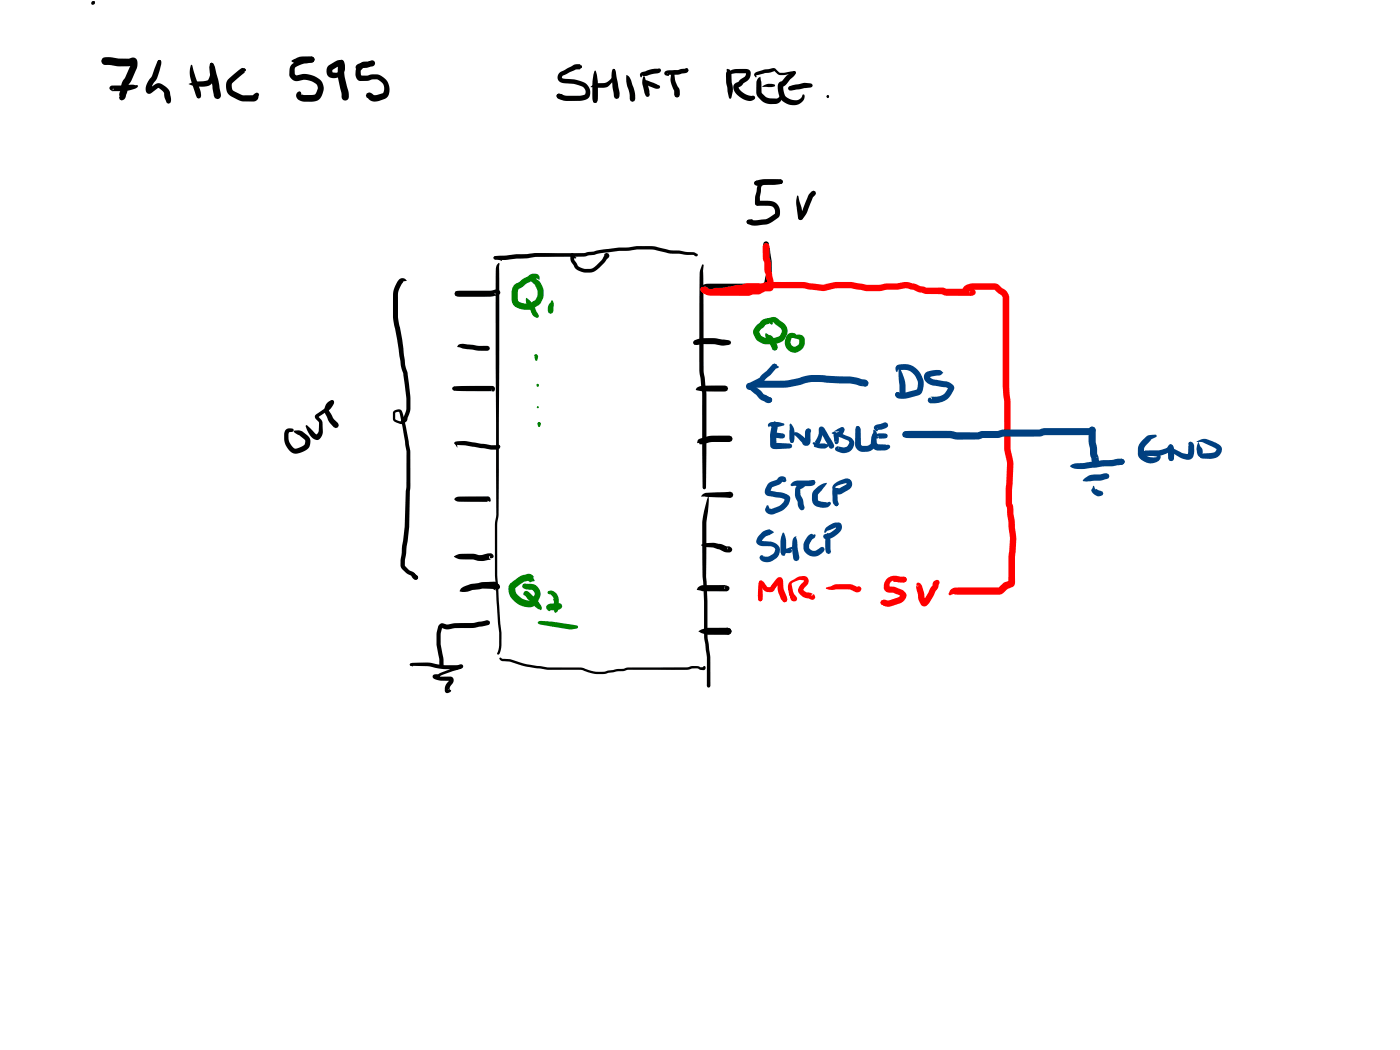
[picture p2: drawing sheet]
<svg xmlns="http://www.w3.org/2000/svg" width="285mm" height="214mm" viewBox="0 0 285 214" stroke-linecap="round" stroke-linejoin="round" font-family="sans-serif">
<g fill="#000">
<path d="M20.9 11.9a3.1 3.1 0 0 1 2.3-.1l1 .1 2 .1a1.13 1.13 0 0 1 1.4-.1 1.13 1.13 0 0 1 .4 1.3l-.1 .7-1.1 2.5-.6 .9-.6 2.5a.8 .8 0 0 1-1.2 .5l-.2-.4 .2-.4-.1-.2 .3-1.3a3.1 3.1 0 0 1 .8-2l1.1-2.6 .1-.7 .3 .4h.4a4.9 4.9 0 0 1-3.1 .4l-1.7-.2a1.84 1.84 0 0 1-1.8-.6v-.3zM20.8 12l.3-.3 1.2 .2 .1 .2-.6 1a.78 .78 0 0 1-.9-.1 .78 .78 0 0 1-.1-1zM22.4 17.6l.4-.2h2.4a4.9 4.9 0 0 1 2.5-.1l.3 .1a.85 .85 0 0 1-.9 .8 11.3 11.3 0 0 1-4.3 .3l.3-.2v-.2l-.2 .5-.3-.2-.3-.3zM32.2 12.3h.5l.1 .3-.2 .3h-.3a.21 .21 0 0 1-.2-.1 .21 .21 0 0 1 0-.2zM32.2 12.3l.2-.1 .3 .1v.5l-.3 .2-.2-.2zM32.2 12.3l.2-.1 .3 .1 .1 .4a7.4 7.4 0 0 1-.8 3.2 4.7 4.7 0 0 0-1.2 2.3l-.6-.1 1.7-1.1a1.22 1.22 0 0 1 1.2 .2l1 .7a3.2 3.2 0 0 1 .7 2.4l-.1 .7-.4 .1-.3-.1-.5-1-.1-1.1-1.1-1-1.1 .8a.87 .87 0 0 1-1.2 .2 .87 .87 0 0 1-.3-1.1l.4-1.2 .9-1.2zM38.4 17.1a8.8 8.8 0 0 1 3.6-.7l.4-.2a4.2 4.2 0 0 0 .3-3.1l.4-.3 .3 .1 .1 .2-.2 1.7a2.37 2.37 0 0 1-.2 2.3 4.8 4.8 0 0 1-4.7 0zM38.8 13.3l.2-.1 .1 .1 1.7 5.1 .1 1-.1 .5-.3 .2-.4-.2-1-2.8a5.5 5.5 0 0 1-.3-3.8zM42.8 12.9l.3-.1 .3 .1a2.74 2.74 0 0 1 .6 1.8l.4 1.5 .6 3.2a.73 .73 0 0 1-.7 .8l-.5-.2-.3-.5-.8-4.6-.1-1.1zM49.5 14h.4l.1 .2-.1 .3h-.4l-.1-.2zM49.5 14.1l.2-.1 .2 .1 .1 .3-.6 .2zM46.5 16.1l2.8-2.3a.54 .54 0 0 1 .6 .7l-.3 .1 .2 .1v.1l-2.5 2.1a1.58 1.58 0 0 0 .1 1.4l2.1 1.1h2.1l-.2 .1 .9-.7 .3 .2 .2 .3-.2 .3a1.03 1.03 0 0 1-1 1.1l-2.4-.1-2.1-1a2.49 2.49 0 0 1-.6-3.5z"/>
<path d="M59.3 12.4a5.1 5.1 0 0 1 4.5-.8l.3 .5-.2 .5-.5 .2-.3-.1 .3 .1h-1.8a2.51 2.51 0 0 1-2.3-.4zM59.4 13.1a9 9 0 0 1 3.8-1.5l-.2 .1 .4-.2 .5 .2 .2 .4-.4 .6a6.5 6.5 0 0 0-3.7 1.2v1.3v-.1l.3 .3 .5-.1a4.2 4.2 0 0 1 2.9 .1 2.69 2.69 0 0 1 2.2 3.1l-.5 1.2a1.92 1.92 0 0 1-1.9 1h-1.5a1.34 1.34 0 0 1-1.5-1.8l.4-.3 .3 .1 .1 .6 .1-.1 .6 .2 2.1-.2 .4-.5 .2-.9a1.73 1.73 0 0 0-1.6-1.4l-1.1-.2-1 .2a1.56 1.56 0 0 1-2.1-1.3 2.41 2.41 0 0 1 .5-2zM66.8 13.4l1.2-.8a1.08 1.08 0 0 1 1.9 .3v.1a.47 .47 0 0 1-.6 .3l.1-.3-.2 .3-1.5 .9v.5a1.32 1.32 0 0 0 1.4 0 1.32 1.32 0 0 0 .6-1.3l-.3-.3a.38 .38 0 0 0 .6-.1 15.5 15.5 0 0 0 1 5.9v.8a.74 .74 0 0 1-.7 .8 .74 .74 0 0 1-.8-.8v-.8a11.9 11.9 0 0 1-.6-6.3 .7 .7 0 0 1 .9-.3 .7 .7 0 0 1 .4 .8 2.16 2.16 0 0 1-.9 2.5 2.16 2.16 0 0 1-2.6-.3l-.2-1.1zM72.6 13.2l.6-.3 2.4-.4a.43 .43 0 0 0-.3 .5 .43 .43 0 0 0 .5 .3l-.5 .2h-1.2l-.6 .9 .1 1.1-.2-.1h1.1a4.4 4.4 0 0 1 3.1 .1 2.92 2.92 0 0 1 1 4.5l-1.4 .6-1.2 .1-.8-.4-.5-.4-.2-.5 .2-.4 .4-.2 1.2 .6 1.6-.4a1.74 1.74 0 0 0-.4-2.4l-.7-.5-1.2 .1a3.7 3.7 0 0 1-2.3 .3 1.47 1.47 0 0 1-.9-2l.2-.6 1-1.2 .4-.1 1-.1a.71 .71 0 0 1 1-.1 .71 .71 0 0 1 .2 .9l-.3 .2-1.3 .3-1.4 .2-.1-.2v.6a.64 .64 0 0 1-.6-.4 .64 .64 0 0 1 .1-.8zM113.4 19.3a.87 .87 0 0 1 1.2 .1l-.1 .3-.7 .3-.4-.1-.1-.4zM118.2 13.3l.3 .3-.3 .3-.2-.3zM113.9 14.8l3.1-1.7a1.19 1.19 0 0 1 1.5 .5 1.21 1.21 0 0 1-1.2 .5l-2.7 1.3-.2 .2a.27 .27 0 0 0 0 .3 .27 .27 0 0 0 .3 .1l2.8 .3a2.68 2.68 0 0 1 2.7 2.5l-.1 .7-.3 .5-.6 .3-1.1 .2h-3.4l-1.1-.4-.3-.6 .1-.3 .4-.2 .4 .4-.1-.3 1.3 .4h2.7l1-.3a1.21 1.21 0 0 0-.8-1.7l-1.5-.4-1.4-.1a1.58 1.58 0 0 1-1.9-1l.1-.6zM120.3 17.6a3.1 3.1 0 0 1 2.6-.7l.4-.1a2 2 0 0 0 1.4-2.5l.3-.3 .2 .1a3 3 0 0 1-2.2 3.8h-1.4l-1.3-.2zM121.2 14.3a10.6 10.6 0 0 1 .5 5.1v.8l-.2 .6-.3 .2-.4-.2a3.6 3.6 0 0 1-.2-2.3 9.2 9.2 0 0 1 .6-4.2zM124.8 14.1h.4l.2 .6 .8 4.3-.2 1-.4 .2a1.08 1.08 0 0 1-.7-1.3l-.2-1.5a6.2 6.2 0 0 1 .1-3.3zM127.5 15.3a1.34 1.34 0 0 1 1 1.1l.3 1a5.9 5.9 0 0 1 .5 2.8l-.1 .4-.4 .1-.4-.1-.2-.4v-1.2l-.7-2.4zM130.5 14.9l2.3-.8 1.4-.2 .3 .1a.67 .67 0 0 1-.7 .9l-2.2 .6h-.7l-.1-.2-.3 .5-.2-.5z"/>
<path d="M131.1 16.2l.7 .2 2.5 1 .1 .3-.1 .3-.3 .1a5.5 5.5 0 0 1-2.9-1.3l-.2-.3zM131.1 15.5l.6 1.3 .4 1.4 .2 1.1-.1 .3-.4 .1h-.2l-.5-1.1a4 4 0 0 1-.1-3zM135.4 14.6l.6-.3h1.9l1-.3h.6l-.1 .3 .1-.3 .3-.1a.52 .52 0 0 1 .3 .6 .52 .52 0 0 1-.5 .4l-1.7 .3h-1.1h-.9v-.3l.3 .5-.1 .1-.5-.1a.46 .46 0 0 1-.2-.8zM137 14.5l.4-.2 .9 .1 1.4-.5 .3 .1 .2 .3-.1 .2-.3 .2-.3-.1h.3l-1.6 .4-.8-.1 .1 1.6 .9 1.8v1l-.2 .4-.4 .2-.4-.2-.1-.4v-.9a4.5 4.5 0 0 1-.6-3.3zM148.4 14.7a2.43 2.43 0 0 1 2.2-.7h1.2a1 1 0 0 1 1 .5 1 1 0 0 1-.1 1.1l-.5 .8-.8 .5-.5 .6-.5 .3a2.97 2.97 0 0 0 2.3 1.7l.9 .1a.75 .75 0 0 1-.8 1 3.5 3.5 0 0 1-3.5-3l.4-.6 .6-.3 .4-.5 .9-.6 .3-.8 .1 .2-2.4-.1-.9 .2-.9 .5zM148.1 14l.1 .1a.86 .86 0 0 1 .7 .8l.3 3.7-.3 1.3-.2 .2-.3-.2-.6-3.1v-1.9l.2-.4-.1-.3zM153.7 14.9l1.9-.7 1.9-.3 .4 .1 .9 .8 3-.3 .2 .3-.3 .3-.5-.1-2.4 .3-.4-.2-.8-.6-.8 .3-2.8 .5 .1 .3-.2 .2-.3-.5zM154.4 15.8l.4-.2 .2 1.1 .1 2.2 .8 .8 .8 .3 1.4 .1 .9-.7h.2a1.45 1.45 0 0 1-1.2 1.8h-1.1a3.3 3.3 0 0 1-2.9-2.4v-2.1zM155.1 17.7a2.5 2.5 0 0 1 2.6-.5l.1 .2a1.86 1.86 0 0 1-1.7 .3zM160.6 17.7l.8-.4 1.4-.2a3.4 3.4 0 0 1 2.5 0l.2 .3-.2 .3-.3 .1-3.8 .6-.6-.1-.1-.3zM160.6 17.7l.5-.1 .2 .3 .5 .4h-.6l-.4 .1-.3-.4zM161.5 14.6l.2-.1 .3 .1-.1 .4-.2 .1-.3-.2z"/>
<path d="M158.7 16.7l.5-.1 1-1.2 1.3-.9a.43 .43 0 0 1 .5 .3 .43 .43 0 0 1-.2 .5l-1 .9-.8 1.1-.8 .4 .3-.2 .2 1.7a2.52 2.52 0 0 0 2.6 1.2 1.39 1.39 0 0 0 1.1-1.1 .44 .44 0 0 1 .5 .2 .44 .44 0 0 1-.1 .5 2.58 2.58 0 0 1-4.1 .9 3.3 3.3 0 0 1-1-4.2zM121 19.7h.3l.3 .8-.1 .3-.3 .2-.4-.2-.1-.3zM153.6 37a4.6 4.6 0 0 1 3-.5h2.2l.5 .2 .1 .3-.2 .3-.4 .2h-3.2l-1.5 .3-.4-.2-.1-.3zM153.7 36.9l.4-.1 .3 .2 .3 .8v.2l-.2 .1-.4-.4-.1-.1v.2l-.3-.2-.1-.3zM154.5 37.4l.8-.4 2.3-.1 1.3-.3 .3 .1 .2 .3-.2 .4-.2 .1-3.5 .2-.3 .1-.2 .4-.3 2.7a.64 .64 0 0 1-.1 .7 .64 .64 0 0 1-.7 .1 5.5 5.5 0 0 1 .2-3.1l.1-.7zM162.3 39.9l.1-.1 .1 .1 .7 2.3 .3 2-.1 .5-.4 .1-.3-.1-.2-.3-.4-2.9zM81.3 56.8l.9-.1 .7 .5-.7 .1-.2 .2a4.5 4.5 0 0 0-1 3l.1 4.5 .8 4.2 .6 5 .5 1.7 .6 6a5.1 5.1 0 0 1-.6 3.1l-.2 .7-.7 .5a2.11 2.11 0 0 1-2.1-.8v-.2a1.84 1.84 0 0 1 .2-1.5 1.05 1.05 0 0 1 1.1-.4 1.05 1.05 0 0 1 .7 .9l1.3 6.2a10.5 10.5 0 0 1 .2 3.9l-.2 13-.9 7.8 .8 .9a3 3 0 0 1 1.6 1.1h-.1l.3 .2 .1 .3a.55 .55 0 0 1-.8 .4l-.1-.2a1.97 1.97 0 0 0-1.4-1.1l-1-.9-.2-.5 .2-3.6a57.9 57.9 0 0 0 .8-11.8l.2-4.3a15.3 15.3 0 0 0-.3-5l-.6-3.7-.6-3-.8 .2v1.2l1 .5 .7-.5 .5-2v-2.1l-.6-5.2-.5-1.4-.7-5.2-.7-3.7a24.4 24.4 0 0 1-.2-5.7l.4-1.7zM92.7 59.4l.8-.2h6.2l1.1-.2a.68 .68 0 0 1 1 .3 .68 .68 0 0 1-.4 .9l-.4 .1-.2-.7v.4l.4 .1-1.2 .3h-6.8l-.5-.2-.2-.4zM100.6 52.2l4.5-.4 2.2-.1a26.6 26.6 0 0 1 6.1-.2h5.5l4.1-.7 2.9-.4h1.9a16.8 16.8 0 0 1 8.7 .6l4.8 .4 .7 .3 .1 .2-.3 .3-.6-.3h-1.3l-1.5-.2a20.5 20.5 0 0 1-5.4-.9h-3.3l-1.6 .2-2.1 .1-3.7 .4-3.4 .7a87.1 87.1 0 0 0-11.1 .3l-2.5 .2a14.2 14.2 0 0 1-4.5 .1l-.2-.1-.1-.2zM101.5 53.5l.2 .2-.1 .7-.1 50.9a13.6 13.6 0 0 0-.3 4.4v7.5l.7 9.9a15.6 15.6 0 0 1 .1 5.3l-.2 .4a.35 .35 0 0 1-.2 .4 .35 .35 0 0 1-.4-.1l.3-.8a12.9 12.9 0 0 0-.1-5.2l-.6-9.9v-7.5a14 14 0 0 1 .2-4.5l-.1-49.4a2.38 2.38 0 0 1 .6-2.3zM100.6 52.2l.2-.1 .5 .2 .9 .8-1-.4a.51 .51 0 0 1-.7-.2zM116.2 51.7l.3-.1 .2 .1 .2 1.2 .5 .7a1.91 1.91 0 0 0 2.1 1.2l.9-.1 .7-.4 1.5-1.5 .5-1.2 .4-.1 .4 .2 .2 .4-.2 .4-1.9 2-1.1 .8a4.5 4.5 0 0 1-3.2-.3 1.6 1.6 0 0 1-.9-1l-.6-1z"/>
<path d="M116.2 51.7l.3-.1 .2 .1 .7 .8-.4 .1-.8-.4-.1-.3zM142.8 58.3l.6-.4 .8-.1h11.6l-.3 .1-.1 .3 .6-2.6v-2.3l-.3-2a2.65 2.65 0 0 1-.1-2l.4-.2 .4 .2 .2 .4 .5 3.4v2.8l-.5 2.3a.72 .72 0 0 1-.8 .7h-11.6a1.43 1.43 0 0 1-1.4-.6zM142.9 53.9l.2-.1 .2 .2-.2 1.2 .2 20.2 .5 4.8-.1 19.1-.1 .2-.2 .1-.2-.1-.1-.2-.1-15a31.5 31.5 0 0 0-.5-8l-.1-.8a301.9 301.9 0 0 1 .2-20.6zM152.1 44.9l.2-.1 .8-.2 .2 .3-.6 .7-.2 .1-.4-.2zM153.9 41l.3-.1h2.1a2.21 2.21 0 0 1 2.2 1 2.21 2.21 0 0 1-.1 2.5l-1.6 1a7.2 7.2 0 0 1-3.3 .5l-1.4-.4-.1-.3 .1-.3 .5-.2a8.1 8.1 0 0 0 3.3-.1l1.9-1-.1-.9a1.05 1.05 0 0 0-1-.8h-2.5l-.3-.2-.2-.3zM165.3 39l.3-.2 .4 .2 .1 .3-.6 .9-1.1 2.8a3.6 3.6 0 0 1-1.4 1.8l-.4-.1-.1-.4 .1-.3 .8-1.2 1.2-3zM92.2 78.8a2.68 2.68 0 0 1 1.8-.2h6.3a.61 .61 0 0 1 .5 .5 .61 .61 0 0 1-.4 .6l-.4-.4 .3 .3h-1.3a29.3 29.3 0 0 1-6.8-.2l-.1-.3zM92.7 59.4l.4-.2 .4 .2 .2 .4-.2 .4-.3-.1h-.4l.1-.4zM93.3 70.3l1-.3 3.2 .4h1.7l.4 .2 .1 .3-.1 .4-.4 .1h-2l-3-.4-1.1-.3zM92.2 78.8l.3-.1 .3 .1 .6 .6h-.6l-.3 .1-.3-.1-.1-.3zM58.2 87.5l.6-.3 .9 .1v.5l-.9 .3a2.86 2.86 0 0 0 1.2 3.2l.7-.1 1.1-.5 .2-.2 .2-.7-1.2-1.1-1-.6-.2-.2 .1-.2 1-.1 .4 .1 1.2 .9a2.03 2.03 0 0 1 .6 2.1 2.03 2.03 0 0 1-1.7 1.4 2.11 2.11 0 0 1-3.1-1.2 3.9 3.9 0 0 1-.1-3.4zM64.3 84.4l2.3-1.6 .7-.9v.2l.1-.5 .2-.1a.65 .65 0 0 1 .1 1.1l-.6 .8-2.4 1.5 .1-.1 .8 1.1 .1 1.7a1.68 1.68 0 0 1-1.3 2l-.4-.2a3.3 3.3 0 0 1-1.5-1.9l-.3-.8 .2-.2 1.8 1.8 .4 .2-.2 .1 .5-.8 .1-1.7-.9-1v-.4z"/>
<path d="M66.6 82l.3-.2a.64 .64 0 0 1 1.1 0l-.1 .3-.4 .1h.2l-.6 .5-.2 .8 1 1.7 .9 .9 .2 .5-.2 .4-.4 .2-.4-.2-.8-.8a5.9 5.9 0 0 1-1.1-3zM92.6 90l.2-.1a8 8 0 0 1 3.6 .2l3.6 .5 1.4-.1 .4 .1a.69 .69 0 0 1-.9 .9h-1.1l-5.1-.8-1.7-.1-.4-.2zM92.6 90l.2-.1 .3 .2v1l-.6-.8zM84 116.7h.4l.5 .5 .2 .3-.1 .4h-.6l-.4-1zM92.7 101.4v-.1a11.4 11.4 0 0 1 4.2-.2h2.2a.66 .66 0 0 1 .8 .7v.3l-.2 .1-.4-.2 .1 .2h-2.5a11.4 11.4 0 0 1-4.2-.3l-.2-.3zM92.4 113.3a4 4 0 0 1 3-.6l1.2 .1 1 .2 2.4-.4a.52 .52 0 0 1 .5 .4 .52 .52 0 0 1-.3 .6h-.4v-.4a.44 .44 0 0 0-.2 .5 .44 .44 0 0 0 .4 .3l-1.7 .2h-1a5.7 5.7 0 0 0-3.1-.3 2.03 2.03 0 0 1-1.8-.6zM100.8 119l.4-.1 .4 .1 .2 .5a.58 .58 0 0 1-.5 .4 .58 .58 0 0 1-.6-.3l.2-.4-.3 .2zM144.3 100.8v2.2a37.1 37.1 0 0 0-.5 8.8v5.6l.2 5 .1 7.4 .5 4v5.8l-.1 .3-.2 .1-.3-.1-.1-.3v-5.9l-.5-3.9-.1-7.4a135.3 135.3 0 0 1-.3-14.8 18.3 18.3 0 0 1 1.3-6.8zM83.5 135.1l.3-.1a15.2 15.2 0 0 1 6.2 .4h3.4a.51 .51 0 0 1 .9 .1 .51 .51 0 0 1-.6 .7l-3.7 1.2-.7 .4-.7 .2 .1-.4 1 .2h2a.87 .87 0 0 1 .7 .6 .87 .87 0 0 1-.4 .9l-.4 .6-.1 .8-.3-.3 .6 .1 .1 .2a.71 .71 0 0 1-.7 .4 .71 .71 0 0 1-.6-.4 2.18 2.18 0 0 1 .8-2l.1-.2 .2 .1-2.5-.1a.97 .97 0 0 1-1.1-.9l.3-.3h.8l4.5-1.8a.3 .3 0 0 0 0 .3 .3 .3 0 0 0 .2 .2 3.8 3.8 0 0 1-2.3 .2l-2.7-.2a10.1 10.1 0 0 0-4.1-.4l-1-.1-.1 .1-.3-.3zM83.5 135.2l.2-.1 .5 .5-.2 .1-.4-.2-.2-.1zM93.8 119.9l.6-.4 1.3-.6 2.6-.4h2.6l.6 .4 .3 .6-.2 .4-.4 .2-.4-.2 .2 .3-.7-.4 .2 .1-2.2-.1-2.2 .3a3 3 0 0 1-2.5 .2zM98.8 126.5l.1-.1 .4 .1 .3-.1 .1 .4-.1 .3-.4 .2-.3-.2 .1-.2z"/>
<path d="M89.5 127.2l.5-.3 1.2 .2a13.5 13.5 0 0 1 4.9-.3l3.1-.5 .4 .1 .1 .4-.1 .3-.2 .2-1.8 .3a8.9 8.9 0 0 1-3.7 .3h-1.3l-1.5 .2-1.2-.3h.2l-.1 .1a7.7 7.7 0 0 0-.3 3.3 13.8 13.8 0 0 1 .6 4.4l-.1 .3-.3 .1-.3-.1-.2-.3a12 12 0 0 0-.5-4.3 8.8 8.8 0 0 1 .3-3.6zM101.7 133.9h.3l.4 .2a15.8 15.8 0 0 1 4.7 1.1l4.3 .7h6.2a5.9 5.9 0 0 1 2.8 .7l1 .2h1.4l2.8-.6a2.93 2.93 0 0 0 1.9-.2l12.3-.1 1.1-.3 2.4 .2-.2 .1a.29 .29 0 0 1 .2-.2 .29 .29 0 0 1 .4 .2l-.1 .4-.3 .2-1.4-.4h-1l-1.1 .3h-10a4.4 4.4 0 0 0-2.6 .2l-3.4 .4a7.1 7.1 0 0 1-5.1-.5l-7.3-.1-5.2-.9a9.8 9.8 0 0 0-3.8-.9l-.5-.2-.2-.2z"/>
<circle cx="154.1" cy="37.3" r=".48"/>
<circle cx="158.9" cy="37" r=".47"/>
<circle cx="84.7" cy="117.6" r=".45"/>
</g>
<g fill="#000">
<path d="M168.3 19.6l.2-.2 .3 .2-.2 .3z" fill-rule="evenodd"/>
<circle cx="168.6" cy="19.7" r=".28"/>
</g>
<g fill="#008000">
<path d="M104.7 58l2.5-1.6a1.74 1.74 0 0 1 2.6-.2v.8l-.5-.3-.2 .2h-.5l-2.6 1.8a.68 .68 0 0 0-.6 .9l.1 1.5 .4 .4 .8 .3h1l1.3-.7 .4-.8v-1.2l-.5-1.1-1.1-.9a.47 .47 0 0 1 .2-.5 .47 .47 0 0 1 .5 0 2.78 2.78 0 0 1 2.2 2.5l-.1 1.5-.5 1-.4 .5-1 .6a3.7 3.7 0 0 1-4.3-.9l-.2-.8v-1.6l.2-.9z"/>
<path d="M107.1 60.7a4.4 4.4 0 0 1 1.8 2l.8 1.6-.1 .3a1.21 1.21 0 0 1-1.4-.9l-.5-1.1a1.81 1.81 0 0 1-.6-1.9z"/>
<path d="M112.2 61.3l.2-.2a1.77 1.77 0 0 1 .3 1.7l-.2 .9-.4 .2a1.04 1.04 0 0 1-.5-1.4z"/>
<path d="M108.7 72.4l.2-.2a.47 .47 0 0 1 .7 .4l-.3 .8-.1 .1-.2-.1-.2-.8h.2z"/>
</g>
<g fill="#008000">
<path d="M109.4 78.2h.2v.3h-.3z" fill-rule="evenodd"/>
<path d="M109.4 78.2l.1-.1 .1 .1-.1 .1z" fill-rule="evenodd"/>
<path d="M109.3 82.9l.2-.2 .2 .2-.2 .2z" fill-rule="evenodd"/>
<path d="M109.5 82.7l.2 .2-.2 .2-.2-.2z" fill-rule="evenodd"/>
<path d="M109.5 86l.3-.1 .3 .4-.2 .6h-.1l-.3-.2-.1-.4z" fill-rule="evenodd"/>
<path d="M109.6 86.1h.4l.1 .2-.1 .2h-.5l-.1-.2z" fill-rule="evenodd"/>
<circle cx="109.5" cy="78.5" r=".26"/>
<circle cx="109.8" cy="86.1" r=".21"/>
</g>
<g fill="#000">
<path d="M141.3 69.4l.2-.1a9.6 9.6 0 0 1 5.6-.2l1.6 .3 .1 .4-.1 .3a4.9 4.9 0 0 1-3.3 0h-2.2l-1.6 .1-.3-.1-.2-.3zM141.8 79l1-.4 4.8-.1 .5 .2 .1 .4-.1 .4-.5 .2a21.7 21.7 0 0 1-5.4-.2l-.6-.1zM141.3 69.4l.6-.1v.4l.3 .3h-.5l-.3 .2-.3-.4zM142.3 89.4l.8-.3a6.5 6.5 0 0 1 3-.4h2.4l.5 .2 .2 .4-.2 .5-.5 .2h-2.4a8.4 8.4 0 0 0-3.3 .5h-.4l-.2-.3h-.3zM142.1 119.6a1.99 1.99 0 0 1 1.7-.5h4.1a.48 .48 0 0 0-.4 .3 .48 .48 0 0 0 .1 .5l-.1-.3a.56 .56 0 0 1 .7-.3 .56 .56 0 0 1 .4 .7 .56 .56 0 0 1-.7 .4h-4.9l-1.1-.3zM143 100.7a1.96 1.96 0 0 1 1.6-.4l4.1-.2 .4 .2 .2 .5-.2 .4-.4 .2-5.9-.3zM142.8 110.9a6.4 6.4 0 0 1 4.1-.1l1 .4h.6l-.4 .3v.3l.2-.5a.59 .59 0 0 1 .8 .5 .59 .59 0 0 1-.6 .7 3.2 3.2 0 0 1-2-.6l-.4-.1a5 5 0 0 0-2.6-.4l-.7-.4zM142.2 128.5l.8-.4a17 17 0 0 1 5.2-.3l-.3 .1 .4-.1 .4 .2a.86 .86 0 0 1-.1 1.1 .86 .86 0 0 1-1 .1h-2.1a4.9 4.9 0 0 1-3.3-.7zM147.8 127.9a.88 .88 0 0 1 1.1 .6l-.2 .5-.4 .2-.5-.2-.2-.4 .2 .1-.2-.5z"/>
<circle cx="148.3" cy="128.5" r=".68"/>
</g>
<g fill="#000">
<path d="M18.7 .3h.2l.4 .3-.1 .2-.2 .1-.3-.1-.1-.2z" fill-rule="evenodd"/>
<circle cx="18.9" cy=".6" r=".36"/>
<circle cx="19.1" cy=".4" r=".25"/>
</g>
<g fill="#008000">
<path d="M154.2 66.1l.4-.3a1.85 1.85 0 0 1 2.5-.8l.2 .5v.4l-.2 .2-.5-.3v.2l-.8 .2-.9 .9-.4 .6v-.2l.5 .9 .9 .4h1.6l1.2-.4 .5-.9-.2-.6-1.5-1.3-.8-.2a.61 .61 0 0 1-.8 0l.7-.7 1.1-.2 .6 .3 1.6 1.4a1.93 1.93 0 0 1 .3 2l-.4 .7a2.84 2.84 0 0 1-2.4 1.2h-1.1a2.76 2.76 0 0 1-2.5-1.2l-.2-.4a1.64 1.64 0 0 1 .6-2.4z"/>
<path d="M156 67.8l.5 .4a1.17 1.17 0 0 1 1.1 .8l.8 1.7-.2 .5-.5 .2-.4-.2-.9-1.8-.5-.6-.1-.8z"/>
<path d="M160.4 68l.4-.2a1.27 1.27 0 0 1 1.5 .5l-.4 .4-.7 .1a1.05 1.05 0 0 0-.2 1.1 1.05 1.05 0 0 0 .9 .7l.7-.5 .2-.9-1.4-.5v-.3l.1-.1 .9-.2 1 .3 .4 .5v1a2.08 2.08 0 0 1-2.8 1.7 2.08 2.08 0 0 1-.8-3.2z"/>
</g>
<g fill="#004080">
<path d="M155.5 80.4h.3l1.2 .6 .2 .4-.2 .4-.3 .1-.3-.1-.9-1.1z"/>
<path d="M157.4 74.2l.3-.2 .4 .2 .1 .4-.1 .3-.4 .1-.4-.2-.1-.3z"/>
<path d="M152.1 78.2l2.5-1.3 2.8-2.8 .3-.1 .4 .2 .1 .3-.1 .4-.4 .1 .3-.1v.2l-2.4 2.4a5.9 5.9 0 0 1-2.5 1.5l-.5 .1a.45 .45 0 0 0 .4-.4 .45 .45 0 0 0-.3-.5l.8 .3 1.3 1 .7 .8 1.1 .5-.2 .2 .3-.1 .4 .1 .1 .4a.9 .9 0 0 1-1.5 .4l-1-.5-.7-.9-1.3-1a.74 .74 0 0 1-.7-.4 .74 .74 0 0 1 .1-.8z"/>
<path d="M157.4 74.2l.3-.1 .3 .1 .2 .3-.2-.1 .5 .2v.3l-.6 .2a.56 .56 0 0 1-.7-.5z"/>
<path d="M152.7 78.2a4.1 4.1 0 0 1 3.2-.7 18.4 18.4 0 0 0 7-.6l.5-.2a10.8 10.8 0 0 1 4.9-.2l2.8 .1a9.5 9.5 0 0 1 4.3 .6h.2a1.08 1.08 0 0 1 1.2 .8l-.2 .6-.4 .2-.5-.2-.2-.4 .3 .4h-.5a9.1 9.1 0 0 0-4.3-.5l-3.6-.3a8.8 8.8 0 0 0-3.6 .3l-.6 .2a19.6 19.6 0 0 1-7.3 .6 4.1 4.1 0 0 1-3.2-.6z"/>
<path d="M183 75.2l.2-.1a6.3 6.3 0 0 1 1 5.2l-.4 .2-.5-.2-.2-.5-.2-3.4z"/>
<path d="M182.6 74.4a4 4 0 0 1 4.5 1.2 4 4 0 0 1 .3 4.7l-.5 .2a8.2 8.2 0 0 1-3.5 .7 1.01 1.01 0 0 1-1.1-.7l.1-.5 .4-.2 .4 .3v-.2h1.3l2.1-.6a2.94 2.94 0 0 0-2.4-4l-1.1 .1-.3-.1-.2 .5-.2-.2-.1-.6z"/>
<path d="M182.5 79.9l.8 .1 .1 .3-.1 .2-.4 .2h.1h-.6l-.1-.4z"/>
<path d="M188.5 75.9l.8-.4a2.82 2.82 0 0 1 2.5 .1l.1 .2a.53 .53 0 0 1-.5 .6l-2.1 .4h.1a1.29 1.29 0 0 0 1.2 .5l1.2 .2a2.84 2.84 0 0 1 2.4 1.1v.6l-.4 .9a3.7 3.7 0 0 1-3.3 2h-1a.62 .62 0 0 1-.6-.5 .62 .62 0 0 1 .4-.7l.4 .4v-.3l-.2-.2h.9a2.34 2.34 0 0 0 2.3-1.3l.4-.7 .1 .4-.6-.3-2.2-.4a2 2 0 0 1-2.3-2z"/>
<path d="M157.4 86l.3-.2a1.26 1.26 0 0 1 .5 1.8l-.1 .8v2.2l-.4-.4 3.1 .1 .4 .2 .1 .3-.1 .4-.4 .1-2.6 .1a1 1 0 0 1-1.4-.9v-2.3l.3-1.7z"/>
<path d="M157.4 86l.3-.2 .4 .2a.86 .86 0 0 1-.4 1 .86 .86 0 0 1-.3-1z"/>
<path d="M157 88.3l.9-.2 1.5 .1 .3 .2 .2 .4a.71 .71 0 0 1-.9 .5l-1.6-.3 .1-.2-.2 .4h-.3l-.1-.1a.59 .59 0 0 1 .1-.8z"/>
<path d="M156.5 86.2l.5-.3h1.5l1 .3 .2 .2-.2 .3-1 .2h-1.5l-.2-.2-.2 .3-.3-.4z"/>
<path d="M161.4 88.2l.2-.1a2.87 2.87 0 0 1 2.8 1.8v.1l-.3-.3-.2 .2v-1.9l.2-.6 .5-.2 .4 .1 .2 .4-.2 .4v1.8a.86 .86 0 0 1-.7 .9 .86 .86 0 0 1-1-.6l-1.3-1.4a.3 .3 0 0 0-.4-.2 .3 .3 0 0 0-.1 .5l.1 .7-.1 .3-.3 .1-.2-.1-.1-.3 .2-1z"/>
<path d="M160.9 86.2a3.1 3.1 0 0 1 .9 3 1.05 1.05 0 0 1-.6 1 1.33 1.33 0 0 1-.5-1.6v-2.2z"/>
<path d="M166.9 87a.7 .7 0 0 1 1.1 .4l1.8 3.1 .1 .3-.2 .4-.4 .2-.5-.3-1.8-3.4h.3l.2-.2a4.9 4.9 0 0 1-1 3.2 .77 .77 0 0 1-1.1-.5l.2-.2 .5 .1-.2-.1a4.5 4.5 0 0 0 .9-2.9z"/>
<path d="M165.8 90.7l.9-.3a2.56 2.56 0 0 1 1.8 0l.2 .1a.95 .95 0 0 1-1.1 .8l-1.8-.3z"/>
<path d="M169.4 88.1a.95 .95 0 0 1 1 .1 .95 .95 0 0 1 .4 .9v.9a.4 .4 0 0 1-.5 .4 .4 .4 0 0 1-.3-.5h.3l-.2-.1-.3 .2-.1-1.6-.4-.2z"/>
<path d="M171.1 87.1l.4-.1a.85 .85 0 0 1 0 1.5h-.1a1.08 1.08 0 0 1-1.1 .3 .74 .74 0 0 1 .5-1l.2-.4v.2z"/>
<path d="M170.3 88.2l.4-.1 2.3 .8a1.61 1.61 0 0 1 1 1.5 1.61 1.61 0 0 1-.9 1.5l-.1 .1a2.44 2.44 0 0 1-1.8 .2l-.7-.3a.5 .5 0 0 1-.5-.6 .5 .5 0 0 1 .6-.4l.1 .4v-.2l-.2-.2 1.2 .2 .6-.1 .6-.9-.2-.4-2.4-1z"/>
<path d="M169.7 87.9l1.1-.7a.63 .63 0 0 1 1.1 .2l-.1 .3-.3 .2-.3-.1z"/>
<path d="M174.3 86.8a.63 .63 0 0 1 .9 .6l.1 3.2 .3 .2h1l1.5-.8a.85 .85 0 0 1-.2 1.3 2.79 2.79 0 0 1-2.9 .6l-.6-.5-.3-.7v-3.3l.1-.1 .2 .1-.2-.3z"/>
<path d="M174.4 86.8l.2-.1 .3 .1 .1 .3-.1 .3-.7 .1v-.2z"/>
<path d="M177.8 87.6l.2-.1 .5 .6v2.1l.2 .3 1.7 .1a.78 .78 0 0 1 .9 .4 1.24 1.24 0 0 1-1 .7h-1.6a1.76 1.76 0 0 1-1.3-2.4l.4-1.3z"/>
<path d="M178.3 88.5l.7-.3 1.2 .1 .4 .1 .2 .4-.2 .3-.3 .2-1.3-.1a.28 .28 0 0 0-.1-.3 .28 .28 0 0 0-.3-.1l.4 .3-.2 .1a.43 .43 0 0 1-.6-.1 .43 .43 0 0 1 .1-.6z"/>
<path d="M178.1 86.6l2.1-.6 .5 .2 .1 .4-.3 .5-.9 .4-1 .1 .1-.5v.7a.66 .66 0 0 1-.7-.4 .66 .66 0 0 1 .1-.8z"/>
<path d="M156.4 98.5l.5-.4 1.3-.4a1.1 1.1 0 0 1 1.8-.4 .34 .34 0 0 0-.5 .4l.1-.4a.45 .45 0 0 1 .5 .6 .45 .45 0 0 1-.8 .2l-.6 .6-1.5 .5-.4 1-.2-.3 2.7 .4 1.4 .7a2.59 2.59 0 0 1-1.5 3l-1.4 .6a1.34 1.34 0 0 1-2-.9l.3-.8h.2h.1l.4 .8v-.2l.4 .1 1.7-.7a2.12 2.12 0 0 0 .9-1.4l.1 .2-1-.3-2.4-.4a1.01 1.01 0 0 1-.6-1.7z"/>
<path d="M161.1 98.4a2.18 2.18 0 0 1 2-.6l2.1 .1-.2 .2 .5-.4 .4 .2 .1 .4-.4 .5-.9 .2h-3.5l-.2-.3z"/>
<path d="M162.2 99l1.7-1 1.5-.3 .5 .2 .1 .3-.2 .3-1.7 .3-1.2 .9 .1 1.1a3.7 3.7 0 0 1 .7 2l.1 .6-.1 .4-.4 .1a1.83 1.83 0 0 1-.9-1.8l-.6-1.4 .1-1.3z"/>
<path d="M165.8 99.8a4.3 4.3 0 0 1 2.5-1.5l.1 .2-1.9 2.2v1.1l.2 .2 .6 .1 1.1 .2 .4-.1 .3 .1a.92 .92 0 0 1-.8 1 3.2 3.2 0 0 1-2.5-.5 2.68 2.68 0 0 1 0-3z"/>
<path d="M169.6 99.1h.3a1.02 1.02 0 0 1 .6 .9l.1 2 .1 .3a.5 .5 0 0 1-.1 .6 .5 .5 0 0 1-.6 .1l-.5-.9z"/>
<path d="M169.8 98.6l.8-.6 1-.4a1.22 1.22 0 0 1 1.8 .4 1.22 1.22 0 0 1-.6 1.7l-1.4 .8a1.18 1.18 0 0 1-1.1 0l.2-.1-.3 .2-.4-.2-.2-.4 .2-.4 .4-.2 .7 .1 1.3-.8 .2-.3-1.6 .4-.8 .5v1.1l.7 2.2-.1 .4-.3 .1-.4-.3-.1-1.3a3 3 0 0 1 0-2.9z"/>
<path d="M170.1 102.3l.5 .1 .1 .3-.2 .3h-.5l-.1-.3z"/>
<path d="M155.2 108.3l.3-.2a1.39 1.39 0 0 1 2.1 .3l-.9 .5-.8 .3-.8 1.1-.1-.3 2 .3a1.87 1.87 0 0 1 1.8 1.3 1.87 1.87 0 0 1-.8 2.1l-.7 .4a1.68 1.68 0 0 1-2.6-.6l.1-.3 .3-.2 .3 .1 .1 .3v-.1h1.1l.9-.6 .3-.6a.67 .67 0 0 0-.8-.9h-1.1a1.42 1.42 0 0 1-1.9-1l.3-.9z"/>
<path d="M159.3 108.5h.3a4 4 0 0 1 .5 2.2v1.1a1.26 1.26 0 0 1-.6 1.4 1.26 1.26 0 0 1-.6-1.4v-1.7z"/>
<path d="M160.1 111.9l1.2-.6 .5-.5a.51 .51 0 0 1 .2 .5 .51 .51 0 0 1-.4 .4z"/>
<path d="M161.7 109.4l.5-.2-.1 .3 .2 .5 .5 3.6-.2 .5-.5 .2-.4-.2-.2-.5a9.8 9.8 0 0 1-.1-3.8z"/>
<path d="M164.6 109a.51 .51 0 0 1 .9-.2h.4l.2 .2-.1 .4-.6 .4-.5 .7-.2 .5v.6a1.21 1.21 0 0 0 1.1 .6l.8-.4a.92 .92 0 0 1 1.2-.3 .87 .87 0 0 1-.5 1.2l-.4 .3a2.18 2.18 0 0 1-2.9-.5 2.18 2.18 0 0 1 .1-2.8z"/>
<path d="M168.6 108.5l.1 .1a5.2 5.2 0 0 1 .4 3.2l.1 .5-.1 .4a.73 .73 0 0 1-1.1-.8 5.1 5.1 0 0 1 .4-3.3z"/>
<path d="M168.2 107.4l.1-.1a3.2 3.2 0 0 1 2.5-.9 1.15 1.15 0 0 1 .1 2 3.6 3.6 0 0 1-2.8 1.4l-.4-.2-.1-.4a1.31 1.31 0 0 1 1.3-.7l1-.7 .5-.6 .3 .2h-.6l-1.6 .6-.5 .5-.2-.1z"/>
<path d="M159.3 111.9l.3-.2h1.2l.3 .1 .2 .4-.2 .3-.3 .1h-1.2l.2-.3-.2 .4h-.1l.3 .3h-.4a.45 .45 0 0 1-.2-.7z"/>
<circle cx="156.7" cy="81.4" r=".55"/>
<circle cx="182.8" cy="80.3" r=".51"/>
<circle cx="165.5" cy="98.2" r=".49"/>
</g>
<g fill="#f00">
<path d="M142.7 58.7l.6-.3a.59 .59 0 0 1 .8 .4l.2 .1-.2 .2-.5-.1-.3 .4h-.2l-.4-.1-.1-.4z"/>
<path d="M142.7 58.6l.7-.2 1.2 .4h7.6l.8-.3h1.4l-.3 .1 .4-.3a.89 .89 0 0 1 1.3 .6l-.2 .5-.7 .3 .3-.1-.4 .3h-1.5l-.8 .3h-6.9a2.72 2.72 0 0 1-3-1.3z"/>
<path d="M144.9 58.9l.7-.3h1.7l2.5-.6 1.4-.1a7 7 0 0 1 3.5-.2l.4 .3h1.6l-.4 .1-.1 .4v-1.2l-.6-2.3v-1.7v.1l-.3-.7v-2.5l.2-.5 .5-.3 .5 .3 .2 .5-.1 2.3 .3 .6v1.8l.6 2.2v.9a.95 .95 0 0 1-.8 1.3h-1.8l-.7-.3h.2h-2.3l-.8 .3h-1.3l-1.2 .3a7.2 7.2 0 0 1-3.6 .1l-.3-.2-.2-.3z"/>
<path d="M144.9 58.9l.4-.1 .5 .7-.8 .1-.3-.4z"/>
<path d="M154.6 121.5l.2-.1a.77 .77 0 0 1 .3 .9l-.3 .1-.3-.1-.1-.3z"/>
<path d="M154.6 118.5l.6-.3v1.3a6.6 6.6 0 0 1-.1 2.8l-.3 .1-.3-.1a7.2 7.2 0 0 1-.1-3.2z"/>
<path d="M154.6 118.3a.66 .66 0 0 1 .9 .2l.7 1h.8l-.2 .1 1-1.5a.81 .81 0 0 1 .9-.6 .81 .81 0 0 1 .7 .9l.1 1.4 .8 2.3-.1 .4-.4 .1h-.3a5.3 5.3 0 0 1-1.2-4.2v-.1l.5 .2-.8 1.1a1.42 1.42 0 0 1-2.2 .8l-1.1-1.4 .1-.4h-.3z"/>
<path d="M160.8 118.5l1.3-.8a1.7 1.7 0 0 1 2.4 0 1.18 1.18 0 0 1-.2 1.5l-.5 .5-.3 .5v-.1l.6 .5 1.4 .3-.2 .1-.1 .3 .4-.3a.61 .61 0 0 1 .3 .8 .61 .61 0 0 1-.9 .2l-.3-.1a2.15 2.15 0 0 1-2.2-1.9l.3-.7 .9-1.1-1-.1-1.4 .6a1.16 1.16 0 0 0-.1 1.7l.2 1.2 .1 .2 .1-.1-.2 .2v.2a2.69 2.69 0 0 1-.9-2.1l.2-1.2 .3-.1 .6 2 .5 .8a.67 .67 0 0 1-.5 1 .67 .67 0 0 1-.7-.8l-.2-.9a2.8 2.8 0 0 1-.1-2.1z"/>
<path d="M168.1 119.8a8.1 8.1 0 0 1 4.8-.9l1.7 .6h-.2l.4-.2 .4 .2 .2 .4-.2 .4-.6 .3-1.3-.5a3.3 3.3 0 0 0-2-.1h-1a2.56 2.56 0 0 1-2.2-.2z"/>
<path d="M179.4 122.3l.4-.1 .5 .3v.3l-.5 .4-.4-.2-.1-.3z"/>
<path d="M180.6 117.8a2.61 2.61 0 0 1 2.9-.3l.6-.1 .4 .2 .1 .4-.1 .4-.4 .2-1.6-.4a1.04 1.04 0 0 0-1.1 .3 1.04 1.04 0 0 0-.3 1.1v-.2a6.5 6.5 0 0 1 2.8 .8 1.42 1.42 0 0 1 .6 1.4 1.42 1.42 0 0 1-1 1.1l-2.1 .8h-.8a1.38 1.38 0 0 1-1.3-.8 .88 .88 0 0 1 1.4-.4l2.2-.7 .4-.5 .2 .4-.3-.3-1.3-.5h-.6a1.28 1.28 0 0 1-1.2-.6 1.28 1.28 0 0 1-.1-1.4z"/>
<path d="M182.2 117.8a2.25 2.25 0 0 1 2.3-.2l.1 .4a1.1 1.1 0 0 1-1.4 .6l-1.2-.1-.2-.2z"/>
<path d="M186.7 118.7l.4-.1 .4 .3a6.3 6.3 0 0 1 .8 2.9l.3 .6-.3-.2h-.3l1.9-3v-.4a.86 .86 0 0 1 1.3-.6l.1 .4-.3 1-1.7 3.1a1.06 1.06 0 0 1-1.2 .8 1.06 1.06 0 0 1-.9-1l-.7-3v-.2h.5l-.4-.1z"/>
<path d="M154.6 57.9a5.6 5.6 0 0 1 3.4-.5h5.7l4.1 .6h-.3a16.6 16.6 0 0 1 9 0h.8a8.2 8.2 0 0 0 3.2-.3h2.1l2.1-.3 1.6 .4 1.1 .5 1.3 .3 3.2-.1 .8 .3h5.2a.69 .69 0 0 1 .7 .5 .69 .69 0 0 1-.2 .8l-.5 .1-.4-.1-.1-.4 .1-.5a.58 .58 0 0 0-.1 .7 .58 .58 0 0 0 .5 .3h-5.2l-1-.3h-3.2l-1.5-.4-1-.5-1.7-.3a10.8 10.8 0 0 1-3.6 .3 15.5 15.5 0 0 1-6.1 0 13.7 13.7 0 0 0-4.4-.3l-2.6 .6-4-.6h-5.6a5.6 5.6 0 0 1-3.4-.5z"/>
<path d="M196.3 58.3l.6-.3 .9-.3h4.7l.7 .2 .7 .6a2.51 2.51 0 0 1 1.6 2v16.7a161.7 161.7 0 0 1 .3 14.2l.5 3-.2 8.1a3.1 3.1 0 0 1 .2 2.1l.6 5.2a56 56 0 0 0-.2 8.4 1.07 1.07 0 0 1-.8 1.4l-.8 .3 .2-.1-1.1 1-.7 .3h-8.9l-.5-.2-.7 .3-.3-.3 .4-.8 .8-.4 9-.1 1.2-1 1.3-.4-.5 .3a30.7 30.7 0 0 1 .2-6.2l.1-2.9-.5-4.6-.1-1.5-.2-.9 .2-8.2a15.6 15.6 0 0 1-.5-6.2 68.4 68.4 0 0 0-.3-10.1l-.1-17.4-.2-.4-1.4-1.1h-4.5l-.8 .3 .1-.2-.2 .6-.5 .2a.86 .86 0 0 1-.5-1.3z"/>
</g>
<g fill="#004080">
<path d="M221.9 87.1a.73 .73 0 0 1 .8-.2 .73 .73 0 0 1 .4 .8v2.2l.6 3.7-.2-.4-.4-.2 .5 .3 .2 .4-.2 .5-.5 .2a.89 .89 0 0 1-.9-1.1l-.2-.7-.1-1.3-.3-1.3v-2.4z"/>
<path d="M183.9 88a7.2 7.2 0 0 1 3.4-.3h4a8.4 8.4 0 0 1 3.5 .3h4.2l.8-.2a16 16 0 0 0 4.5-.3h7.3l1.2-.3h9.1h-.2a.76 .76 0 0 1 1.3 0 .76 .76 0 0 1-.5 1.2l-.6 .2h-9.2l-1 .3h-7.4a14.5 14.5 0 0 1-4.3 .3l-.2 .1a14.7 14.7 0 0 1-4.6 .2l-1.8-.3h-6.1a7.2 7.2 0 0 1-3.4-.3l-.2-.4z"/>
<path d="M183.9 88l.4-.2 .5 .2 .2 .5-.2 .4-.3-.1-.4 .1z"/>
<path d="M217.8 94.9a3.1 3.1 0 0 1 2.7-.6l7-.9a1.1 1.1 0 0 1 1.5 .6l-.2 .5-.6 .1 .2 .1-6 .5a8.6 8.6 0 0 1-4 .1z"/>
<path d="M227.9 93.7l.5-.2 .4 .1 .2 .4-.1 .4-1 .3h-.3l-.1-.2 .6-.8z"/>
<path d="M220.6 97.7a3.9 3.9 0 0 1 3.4-1.1l1.3-.2 .4 .1 .2 .4a1 1 0 0 1-.9 .7l-.9 .3-2.9 .1h-.6l-.2-.2z"/>
<path d="M222.7 98.9l.4 .8v-.2l1.4 .6 .1 .4a1.11 1.11 0 0 1-1.7 .2l-.2-.1a.74 .74 0 0 1-.3-1.2z"/>
<path d="M232.8 91.9l.7-.2a7.4 7.4 0 0 0 3.7-.4l1.2-.8 .3 .1 .1 .3-.1 .3-.3 .2 .2-.1-.1 .1a2.45 2.45 0 0 1-2.1 1.3l-2.9 .1a.64 .64 0 0 1-.7-.9z"/>
<path d="M238.3 91.5l.5-.1 .6 .2a4.6 4.6 0 0 0 2.2 .8h.3l-.1 .1 .2-1.8-.1-.3a.58 .58 0 0 1 .6-.4 .58 .58 0 0 1 .5 .4l.1 1.5a1.46 1.46 0 0 1-.6 1.6 1.46 1.46 0 0 1-1.6-.1l-2.2-1.2 .2-.1 .1 1.2-.2 .4-.4 .2-.4-.2-.1-.4 .2-1.3z"/>
<path d="M238 90.6a.8 .8 0 0 1 1.1 .9l-.1 1.8-.2 .4-.4 .2-.4-.2-.1-.4-.1-1.8 .1-.3 .2 .1-.2-.4z"/>
<path d="M232.6 89.6l1.2-1 1.4-.1 .3 .3-.2 .2-1 .5-1.1 1.4-.3 .4v1.1a2.6 2.6 0 0 0 2.6 .7h.2l-1.2-.3h-1.4l-.3-.2-.1-.3 .1-.4 .4-.1 2.3 .6a.83 .83 0 0 1 .8 .7 .83 .83 0 0 1-.7 .9 2.86 2.86 0 0 1-3.9-1.4 2.97 2.97 0 0 1 .9-3z"/>
<path d="M244 89.9l.4 1a1.31 1.31 0 0 1 .4 1.5l-.1 .6a.84 .84 0 0 1-1-.9l-.1-.9z"/>
<path d="M243.7 89.9l1.4-.6a7.6 7.6 0 0 1 3 1.2 1.57 1.57 0 0 1 .6 1.6 1.57 1.57 0 0 1-1.2 1.1l-1 .2h-1.8l-.3-.2-.2-.3 .2-.4 2.8-.4 .5-.6-2.8-1.4-1.2-.1z"/>
<circle cx="228.4" cy="94" r=".61"/>
</g>
<g fill="#008000">
<path d="M103.9 118.8l.7-.5a4.6 4.6 0 0 1 2-1.2l.7-.2a1.33 1.33 0 0 1 1.5 .6h-.2v.1l.3 .7-.9 .2-.5-.3h.2l-.9 .2-2 1.4 .1-.1a2.75 2.75 0 0 0 3 2.6l.2-.1 .5-.6 .3-.7-.1-.3-.4-.5-1.7-.2-.3-.3-.1-.3 .2-.4 .3-.1 .7 .1a2.3 2.3 0 0 1 1.7 .3l.1 .1a2.27 2.27 0 0 1 .1 3.3 2.2 2.2 0 0 1-3 .8 3.8 3.8 0 0 1-2.9-3.9z"/>
<path d="M106.7 120.5a.69 .69 0 0 1 1 .1l.7 .7a5.3 5.3 0 0 1 1.9 2.3l-.1 .6h-.1l-.4-.2a2.48 2.48 0 0 1-1.4-1.3l-1.4-1.4 .4-.2-.5 .1h-.2l-.1-.3z"/>
<path d="M111.6 120.4a1.69 1.69 0 0 1 2.2 1.8l-.1 1.8-.3 .6-.3 .2-.3-.4v-2.2a1.43 1.43 0 0 0-.7-1.2l-.5-.1z"/>
<path d="M111.4 123.2a2.41 2.41 0 0 1 2-.3l.5-.1 .4 .2a.84 .84 0 0 1-.7 1.2h-1.6v-.5l.1 .4-.3 .3-.6-.5v-.4z"/>
<path d="M109.6 126.6l.5-.2 2.4 .2 4.9 .7 .3 .4-.3 .3-1.4 .2-6-1-.4-.2z"/>
</g>
<path d="M112.7 121.9l.2 .2-.2 .2z" fill-rule="evenodd" fill="#008000"/>
</svg>
